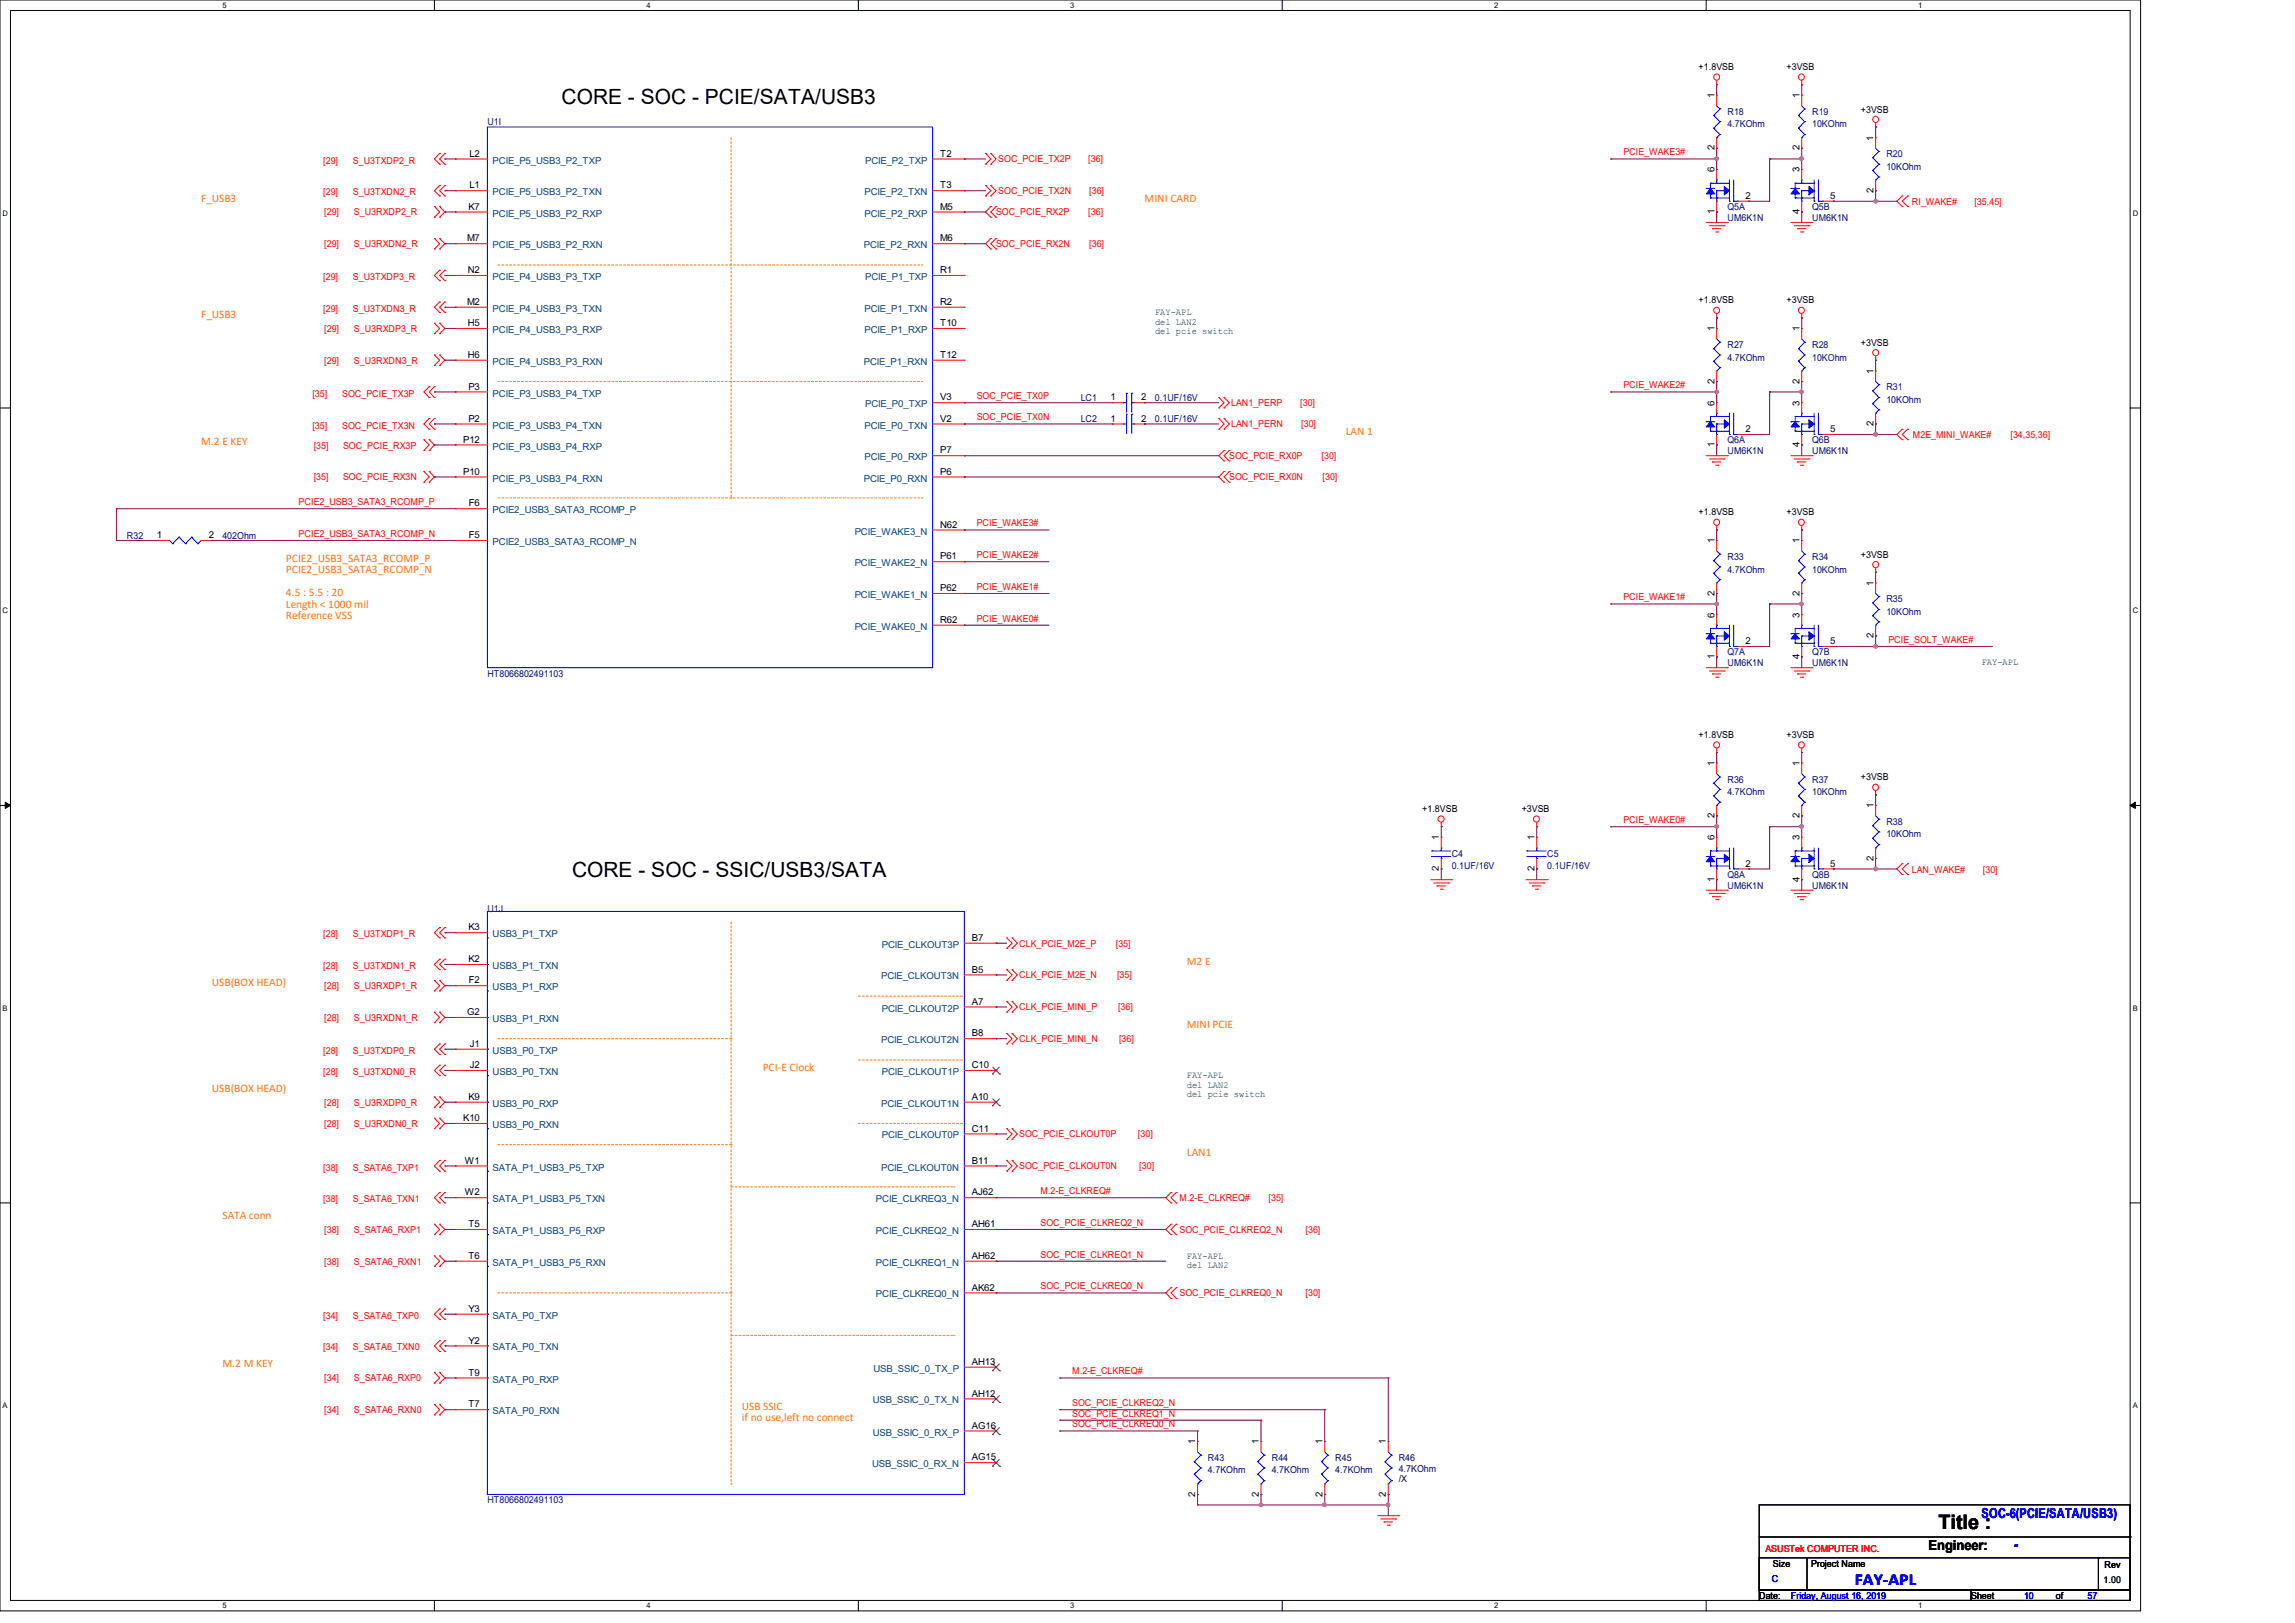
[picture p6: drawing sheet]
<svg xmlns="http://www.w3.org/2000/svg" width="297mm" height="210mm" viewBox="0 0 297 210" stroke-linecap="round" stroke-linejoin="round" font-family="sans-serif">
<defs><g id="words">
<g font-size="2.7">
<text x="72.7" y="13.4">CORE - SOC - PCIE/SATA/USB3</text>
<text x="74" y="113.5">CORE - SOC - SSIC/USB3/SATA</text>
</g>
<text font-size="2.6" x="250.9" y="197.9">Title :</text>
<text font-size="2.2" fill="#00f" x="240" y="205.1">FAY-APL</text>
<g font-size="1.8" fill="#00f">
<text x="256.5" y="196.4">SOC-6(PCIE/SATA/USB3)</text>
<text x="260.6" y="200.5">-</text>
</g>
<text font-size="1.8" x="249.6" y="200.5">Engineer:</text>
<g font-size="1.5" fill="#ff8000">
<text x="26" y="26.1">F_USB3</text>
<text x="148.1" y="26.1">MINI CARD</text>
<text x="26" y="41.1">F_USB3</text>
<text x="26" y="57.6">M.2 E KEY</text>
<text x="174.2" y="56.3">LAN 1</text>
<text x="37" y="72.7">PCIE2_USB3_SATA3_RCOMP_P</text>
<text x="37" y="74.2">PCIE2_USB3_SATA3_RCOMP_N</text>
<text x="37" y="77.1">4.5 : 5.5 : 20</text>
<text x="37" y="78.6">Length &lt; 1000 mil</text>
<text x="37" y="80.1">Reference VSS</text>
<text x="153.6" y="124.8">M2 E</text>
<text x="27.4" y="127.6">USB(BOX HEAD)</text>
<text x="153.6" y="133.1">MINI PCIE</text>
<text x="27.4" y="141.3">USB(BOX HEAD)</text>
<text x="98.7" y="138.6">PCI-E Clock</text>
<text x="153.6" y="149.5">LAN1</text>
<text x="28.8" y="157.7">SATA conn</text>
<text x="28.8" y="177">M.2 M KEY</text>
<text x="96" y="182.4">USB SSIC</text>
<text x="96" y="183.9">if no use,left no connect</text>
</g>
<g font-size="1.2">
<text x="219.8" y="9.1">+1.8VSB</text>
<text x="231.2" y="9.1">+3VSB</text>
<text x="221.9" y="12.7" transform="rotate(-90 221.9 12.7)">1</text>
<text x="232.9" y="12.7" transform="rotate(-90 232.9 12.7)">1</text>
<text x="240.8" y="14.6">+3VSB</text>
<text x="60.7" y="20.3">L2</text>
<text x="121.7" y="20.3">T2</text>
<text x="221.9" y="22.3" transform="rotate(-90 221.9 22.3)">6</text>
<text x="221.9" y="19.5" transform="rotate(-90 221.9 19.5)">2</text>
<text x="232.9" y="22.3" transform="rotate(-90 232.9 22.3)">3</text>
<text x="232.9" y="19.5" transform="rotate(-90 232.9 19.5)">2</text>
<text x="242.4" y="18.2" transform="rotate(-90 242.4 18.2)">1</text>
<text x="60.6" y="27.1">K7</text>
<text x="60.7" y="24.4">L1</text>
<text x="121.7" y="27.1">M5</text>
<text x="121.7" y="24.4">T3</text>
<text x="221.9" y="27.7" transform="rotate(-90 221.9 27.7)">1</text>
<text x="225.9" y="25.7">2</text>
<text x="232.9" y="27.7" transform="rotate(-90 232.9 27.7)">4</text>
<text x="236.8" y="25.7">5</text>
<text x="242.4" y="24.9" transform="rotate(-90 242.4 24.9)">2</text>
<text x="60.4" y="31.2">M7</text>
<text x="60.5" y="35.3">N2</text>
<text x="121.7" y="35.3">R1</text>
<text x="121.7" y="31.2">M6</text>
<text x="60.4" y="39.5">M2</text>
<text x="121.7" y="39.5">R2</text>
<text x="219.8" y="39.2">+1.8VSB</text>
<text x="231.2" y="39.2">+3VSB</text>
<text x="60.5" y="46.3">H6</text>
<text x="60.5" y="42.2">H5</text>
<text x="121.7" y="46.3">T12</text>
<text x="121.7" y="42.2">T10</text>
<text x="221.9" y="42.9" transform="rotate(-90 221.9 42.9)">1</text>
<text x="232.9" y="42.9" transform="rotate(-90 232.9 42.9)">1</text>
<text x="240.8" y="44.7">+3VSB</text>
<text x="60.6" y="50.4">P3</text>
<text x="121.7" y="51.8">V3</text>
<text x="143.7" y="51.8">1</text>
<text x="147.7" y="51.8">2</text>
<text x="221.9" y="52.5" transform="rotate(-90 221.9 52.5)">6</text>
<text x="221.9" y="49.7" transform="rotate(-90 221.9 49.7)">2</text>
<text x="232.9" y="52.5" transform="rotate(-90 232.9 52.5)">3</text>
<text x="232.9" y="49.7" transform="rotate(-90 232.9 49.7)">2</text>
<text x="242.4" y="48.4" transform="rotate(-90 242.4 48.4)">1</text>
<text x="59.9" y="57.3">P12</text>
<text x="60.6" y="54.6">P2</text>
<text x="121.7" y="58.7">P7</text>
<text x="121.7" y="54.6">V2</text>
<text x="143.7" y="54.6">1</text>
<text x="147.7" y="54.6">2</text>
<text x="221.9" y="57.9" transform="rotate(-90 221.9 57.9)">1</text>
<text x="225.9" y="55.9">2</text>
<text x="232.9" y="57.9" transform="rotate(-90 232.9 57.9)">4</text>
<text x="236.8" y="55.9">5</text>
<text x="242.4" y="55.1" transform="rotate(-90 242.4 55.1)">2</text>
<text x="59.9" y="61.4">P10</text>
<text x="60.7" y="65.5">F6</text>
<text x="121.7" y="61.4">P6</text>
<text x="20.3" y="69.6">1</text>
<text x="27" y="69.6">2</text>
<text x="60.7" y="69.6">F5</text>
<text x="121.7" y="68.3">N62</text>
<text x="219.8" y="66.7">+1.8VSB</text>
<text x="221.9" y="70.3" transform="rotate(-90 221.9 70.3)">1</text>
<text x="231.2" y="66.7">+3VSB</text>
<text x="232.9" y="70.3" transform="rotate(-90 232.9 70.3)">1</text>
<text x="121.7" y="76.5">P62</text>
<text x="121.7" y="72.4">P61</text>
<text x="221.9" y="77.1" transform="rotate(-90 221.9 77.1)">2</text>
<text x="232.9" y="77.1" transform="rotate(-90 232.9 77.1)">2</text>
<text x="240.8" y="72.2">+3VSB</text>
<text x="242.4" y="75.8" transform="rotate(-90 242.4 75.8)">1</text>
<text x="121.7" y="80.6">R62</text>
<text x="221.9" y="79.9" transform="rotate(-90 221.9 79.9)">6</text>
<text x="225.9" y="83.4">2</text>
<text x="232.9" y="79.9" transform="rotate(-90 232.9 79.9)">3</text>
<text x="236.8" y="83.4">5</text>
<text x="242.4" y="82.5" transform="rotate(-90 242.4 82.5)">2</text>
<text x="221.9" y="85.3" transform="rotate(-90 221.9 85.3)">1</text>
<text x="232.9" y="85.3" transform="rotate(-90 232.9 85.3)">4</text>
<text x="219.8" y="95.5">+1.8VSB</text>
<text x="231.2" y="95.5">+3VSB</text>
<text x="221.9" y="99.1" transform="rotate(-90 221.9 99.1)">1</text>
<text x="232.9" y="99.1" transform="rotate(-90 232.9 99.1)">1</text>
<text x="240.8" y="101">+3VSB</text>
<text x="184.1" y="105.1">+1.8VSB</text>
<text x="196.9" y="105.1">+3VSB</text>
<text x="221.9" y="105.9" transform="rotate(-90 221.9 105.9)">2</text>
<text x="232.9" y="105.9" transform="rotate(-90 232.9 105.9)">2</text>
<text x="242.4" y="104.6" transform="rotate(-90 242.4 104.6)">1</text>
<text x="186.2" y="112.7" transform="rotate(-90 186.2 112.7)">2</text>
<text x="186.2" y="108.7" transform="rotate(-90 186.2 108.7)">1</text>
<text x="198.6" y="112.7" transform="rotate(-90 198.6 112.7)">2</text>
<text x="198.6" y="108.7" transform="rotate(-90 198.6 108.7)">1</text>
<text x="221.9" y="108.7" transform="rotate(-90 221.9 108.7)">6</text>
<text x="225.9" y="112.1">2</text>
<text x="232.9" y="108.7" transform="rotate(-90 232.9 108.7)">3</text>
<text x="236.8" y="112.1">5</text>
<text x="242.4" y="111.4" transform="rotate(-90 242.4 111.4)">2</text>
<text x="221.9" y="114.1" transform="rotate(-90 221.9 114.1)">1</text>
<text x="232.9" y="114.1" transform="rotate(-90 232.9 114.1)">4</text>
<text x="60.6" y="124.5">K2</text>
<text x="60.6" y="120.4">K3</text>
<text x="125.8" y="125.9">B5</text>
<text x="125.8" y="121.7">B7</text>
<text x="60.4" y="131.4">G2</text>
<text x="60.7" y="127.3">F2</text>
<text x="125.8" y="130">A7</text>
<text x="60.8" y="135.5">J1</text>
<text x="125.8" y="134.1">B8</text>
<text x="60.6" y="142.3">K9</text>
<text x="60.8" y="138.2">J2</text>
<text x="125.8" y="142.3">A10</text>
<text x="125.8" y="138.2">C10</text>
<text x="59.9" y="145.1">K10</text>
<text x="125.8" y="146.4">C11</text>
<text x="60.2" y="154.7">W2</text>
<text x="60.2" y="150.6">W1</text>
<text x="125.8" y="154.7">AJ62</text>
<text x="125.8" y="150.6">B11</text>
<text x="60.6" y="158.8">T5</text>
<text x="125.8" y="158.8">AH61</text>
<text x="60.6" y="162.9">T6</text>
<text x="125.8" y="167">AK62</text>
<text x="125.8" y="162.9">AH62</text>
<text x="60.6" y="173.9">Y2</text>
<text x="60.6" y="169.8">Y3</text>
<text x="60.6" y="178">T9</text>
<text x="125.8" y="176.6">AH13</text>
<text x="60.6" y="182.1">T7</text>
<text x="125.8" y="184.9">AG16</text>
<text x="125.8" y="180.7">AH12</text>
<text x="125.8" y="189">AG15</text>
<text x="154.7" y="186.9" transform="rotate(-90 154.7 186.9)">1</text>
<text x="162.9" y="186.9" transform="rotate(-90 162.9 186.9)">1</text>
<text x="171.2" y="186.9" transform="rotate(-90 171.2 186.9)">1</text>
<text x="179.4" y="186.9" transform="rotate(-90 179.4 186.9)">1</text>
<text x="181" y="191.8">/X</text>
<text x="154.7" y="193.7" transform="rotate(-90 154.7 193.7)">2</text>
<text x="162.9" y="193.7" transform="rotate(-90 162.9 193.7)">2</text>
<text x="171.2" y="193.7" transform="rotate(-90 171.2 193.7)">2</text>
<text x="179.4" y="193.7" transform="rotate(-90 179.4 193.7)">2</text>
<text x="229.4" y="202.7">Size</text>
<text x="234.4" y="202.7">Project Name</text>
<text x="272.4" y="202.9">Rev</text>
<text x="227.7" y="206.9">Date:</text>
<text x="255.1" y="206.9">Sheet</text>
<text x="266.1" y="206.9">of</text>
</g>
<g font-size="1.2" fill="#000080">
<text x="63.1" y="16.2">U1I</text>
<text x="223.6" y="14.9">R18</text>
<text x="223.6" y="16.5">4.7KOhm</text>
<text x="234.5" y="14.9">R19</text>
<text x="234.5" y="16.5">10KOhm</text>
<text x="244.1" y="20.3">R20</text>
<text x="244.1" y="22">10KOhm</text>
<text x="223.6" y="27.2">Q5A</text>
<text x="223.6" y="28.6">UM6K1N</text>
<text x="234.5" y="27.2">Q5B</text>
<text x="234.5" y="28.6">UM6K1N</text>
<text x="223.6" y="45">R27</text>
<text x="223.6" y="46.7">4.7KOhm</text>
<text x="234.5" y="45">R28</text>
<text x="234.5" y="46.7">10KOhm</text>
<text x="139.9" y="51.9">LC1</text>
<text x="149.5" y="51.9">0.1UF/16V</text>
<text x="244.1" y="50.5">R31</text>
<text x="244.1" y="52.2">10KOhm</text>
<text x="139.9" y="54.6">LC2</text>
<text x="149.5" y="54.6">0.1UF/16V</text>
<text x="223.6" y="57.4">Q6A</text>
<text x="223.6" y="58.7">UM6K1N</text>
<text x="234.5" y="57.4">Q6B</text>
<text x="234.5" y="58.7">UM6K1N</text>
<text x="16.4" y="69.7">R32</text>
<text x="28.8" y="69.7">402Ohm</text>
<text x="223.6" y="72.4">R33</text>
<text x="223.6" y="74.1">4.7KOhm</text>
<text x="234.5" y="72.4">R34</text>
<text x="234.5" y="74.1">10KOhm</text>
<text x="244.1" y="77.9">R35</text>
<text x="244.1" y="79.6">10KOhm</text>
<text x="63.1" y="87.5">HT8066802491103</text>
<text x="223.6" y="84.8">Q7A</text>
<text x="223.6" y="86.1">UM6K1N</text>
<text x="234.5" y="84.8">Q7B</text>
<text x="234.5" y="86.1">UM6K1N</text>
<text x="223.6" y="101.3">R36</text>
<text x="234.5" y="101.3">R37</text>
<text x="223.6" y="102.9">4.7KOhm</text>
<text x="234.5" y="102.9">10KOhm</text>
<text x="244.1" y="106.7">R38</text>
<text x="187.9" y="110.9">C4</text>
<text x="187.9" y="112.5">0.1UF/16V</text>
<text x="200.2" y="110.9">C5</text>
<text x="200.2" y="112.5">0.1UF/16V</text>
<text x="223.6" y="113.6">Q8A</text>
<text x="234.5" y="113.6">Q8B</text>
<text x="244.1" y="108.4">10KOhm</text>
<text x="63.1" y="118">U1J</text>
<text x="223.6" y="115">UM6K1N</text>
<text x="234.5" y="115">UM6K1N</text>
<text x="156.3" y="189">R43</text>
<text x="156.3" y="190.7">4.7KOhm</text>
<text x="164.6" y="189">R44</text>
<text x="164.6" y="190.7">4.7KOhm</text>
<text x="172.8" y="189">R45</text>
<text x="172.8" y="190.7">4.7KOhm</text>
<text x="181" y="189">R46</text>
<text x="181" y="190.4">4.7KOhm</text>
<text x="63.1" y="194.5">HT8066802491103</text>
</g>
<g font-size="1.2" fill="#f00">
<text x="41.8" y="21.2">[29]</text>
<text x="45.7" y="21.2">S_U3TXDP2_R</text>
<text x="129.2" y="21">SOC_PCIE_TX2P</text>
<text x="140.8" y="21">[36]</text>
<text x="210.1" y="20.1">PCIE_WAKE3#</text>
<text x="41.8" y="25.3">[29]</text>
<text x="42" y="27.9">[29]</text>
<text x="45.7" y="25.3">S_U3TXDN2_R</text>
<text x="45.8" y="27.9">S_U3RXDP2_R</text>
<text x="128.9" y="27.9">SOC_PCIE_RX2P</text>
<text x="129.2" y="25.1">SOC_PCIE_TX2N</text>
<text x="140.8" y="27.9">[36]</text>
<text x="141" y="25.1">[36]</text>
<text x="247.4" y="26.5">RI_WAKE#</text>
<text x="255.5" y="26.5">[35,45]</text>
<text x="42" y="32">[29]</text>
<text x="45.8" y="32">S_U3RXDN2_R</text>
<text x="128.9" y="32">SOC_PCIE_RX2N</text>
<text x="141" y="32">[36]</text>
<text x="41.8" y="36.2">[29]</text>
<text x="41.8" y="40.3">[29]</text>
<text x="45.7" y="36.2">S_U3TXDP3_R</text>
<text x="45.7" y="40.3">S_U3TXDN3_R</text>
<text x="42" y="43">[29]</text>
<text x="42" y="47.1">[29]</text>
<text x="45.8" y="43">S_U3RXDP3_R</text>
<text x="45.8" y="47.1">S_U3RXDN3_R</text>
<text x="40.4" y="51.3">[35]</text>
<text x="44.3" y="51.3">SOC_PCIE_TX3P</text>
<text x="126.4" y="51.6">SOC_PCIE_TX0P</text>
<text x="159.3" y="52.6">LAN1_PERP</text>
<text x="168.3" y="52.6">[30]</text>
<text x="210.1" y="50.2">PCIE_WAKE2#</text>
<text x="40.4" y="55.5">[35]</text>
<text x="40.6" y="58">[35]</text>
<text x="44.3" y="55.5">SOC_PCIE_TX3N</text>
<text x="44.4" y="58">SOC_PCIE_RX3P</text>
<text x="126.4" y="54.4">SOC_PCIE_TX0N</text>
<text x="159.1" y="59.4">SOC_PCIE_RX0P</text>
<text x="159.3" y="55.3">LAN1_PERN</text>
<text x="168.4" y="55.3">[30]</text>
<text x="171" y="59.4">[30]</text>
<text x="247.6" y="56.7">M2E_MINI_WAKE#</text>
<text x="260.2" y="56.7">[34,35,36]</text>
<text x="38.6" y="65.4">PCIE2_USB3_SATA3_RCOMP_P</text>
<text x="40.6" y="62.1">[35]</text>
<text x="44.4" y="62.1">SOC_PCIE_RX3N</text>
<text x="159.1" y="62.1">SOC_PCIE_RX0N</text>
<text x="171.1" y="62.1">[30]</text>
<text x="38.6" y="69.5">PCIE2_USB3_SATA3_RCOMP_N</text>
<text x="126.4" y="68.1">PCIE_WAKE3#</text>
<text x="126.4" y="76.3">PCIE_WAKE1#</text>
<text x="126.4" y="72.2">PCIE_WAKE2#</text>
<text x="210.1" y="77.7">PCIE_WAKE1#</text>
<text x="126.4" y="80.4">PCIE_WAKE0#</text>
<text x="244.4" y="83.2">PCIE_SOLT_WAKE#</text>
<text x="210.1" y="106.5">PCIE_WAKE0#</text>
<text x="247.4" y="112.9">LAN_WAKE#</text>
<text x="256.6" y="112.9">[30]</text>
<text x="41.8" y="121.3">[28]</text>
<text x="41.8" y="125.4">[28]</text>
<text x="45.7" y="121.3">S_U3TXDP1_R</text>
<text x="45.7" y="125.4">S_U3TXDN1_R</text>
<text x="131.9" y="122.5">CLK_PCIE_M2E_P</text>
<text x="144.4" y="122.5">[35]</text>
<text x="42" y="128">[28]</text>
<text x="45.8" y="128">S_U3RXDP1_R</text>
<text x="131.9" y="126.6">CLK_PCIE_M2E_N</text>
<text x="131.9" y="130.7">CLK_PCIE_MINI_P</text>
<text x="144.6" y="126.6">[35]</text>
<text x="144.7" y="130.7">[36]</text>
<text x="41.8" y="136.4">[28]</text>
<text x="42" y="132.1">[28]</text>
<text x="45.7" y="136.4">S_U3TXDP0_R</text>
<text x="45.8" y="132.1">S_U3RXDN1_R</text>
<text x="131.9" y="134.9">CLK_PCIE_MINI_N</text>
<text x="144.8" y="134.9">[36]</text>
<text x="41.8" y="139.1">[28]</text>
<text x="42" y="143.1">[28]</text>
<text x="45.7" y="139.1">S_U3TXDN0_R</text>
<text x="45.8" y="143.1">S_U3RXDP0_R</text>
<text x="42" y="145.8">[28]</text>
<text x="45.8" y="145.8">S_U3RXDN0_R</text>
<text x="131.9" y="147.2">SOC_PCIE_CLKOUT0P</text>
<text x="147.3" y="147.2">[30]</text>
<text x="41.8" y="151.5">[38]</text>
<text x="41.8" y="155.6">[38]</text>
<text x="45.7" y="151.5">S_SATA6_TXP1</text>
<text x="45.7" y="155.6">S_SATA6_TXN1</text>
<text x="131.9" y="151.3">SOC_PCIE_CLKOUT0N</text>
<text x="134.7" y="154.5">M.2-E_CLKREQ#</text>
<text x="147.4" y="151.3">[30]</text>
<text x="152.7" y="155.4">M.2-E_CLKREQ#</text>
<text x="164.2" y="155.4">[35]</text>
<text x="42" y="159.6">[38]</text>
<text x="45.8" y="159.6">S_SATA6_RXP1</text>
<text x="134.7" y="158.6">SOC_PCIE_CLKREQ2_N</text>
<text x="152.7" y="159.6">SOC_PCIE_CLKREQ2_N</text>
<text x="168.9" y="159.6">[36]</text>
<text x="42" y="163.7">[38]</text>
<text x="45.8" y="163.7">S_SATA6_RXN1</text>
<text x="134.7" y="166.8">SOC_PCIE_CLKREQ0_N</text>
<text x="134.7" y="162.7">SOC_PCIE_CLKREQ1_N</text>
<text x="152.7" y="167.8">SOC_PCIE_CLKREQ0_N</text>
<text x="168.9" y="167.8">[30]</text>
<text x="41.8" y="170.6">[34]</text>
<text x="45.7" y="170.6">S_SATA6_TXP0</text>
<text x="41.8" y="174.7">[34]</text>
<text x="42" y="178.7">[34]</text>
<text x="45.7" y="174.7">S_SATA6_TXN0</text>
<text x="45.8" y="178.7">S_SATA6_RXP0</text>
<text x="138.8" y="177.8">M.2-E_CLKREQ#</text>
<text x="42" y="182.9">[34]</text>
<text x="45.8" y="182.9">S_SATA6_RXN0</text>
<text x="138.8" y="183.3">SOC_PCIE_CLKREQ1_N</text>
<text x="138.8" y="181.9">SOC_PCIE_CLKREQ2_N</text>
<text x="138.8" y="184.7">SOC_PCIE_CLKREQ0_N</text>
<text x="228.5" y="200.8">ASUSTek COMPUTER INC.</text>
</g>
<g font-size="1.2" fill="#004080">
<text x="63.8" y="21.2">PCIE_P5_USB3_P2_TXP</text>
<text x="112" y="21.2">PCIE_P2_TXP</text>
<text x="63.8" y="28">PCIE_P5_USB3_P2_RXP</text>
<text x="63.8" y="25.3">PCIE_P5_USB3_P2_TXN</text>
<text x="111.9" y="28">PCIE_P2_RXP</text>
<text x="111.9" y="25.3">PCIE_P2_TXN</text>
<text x="63.8" y="32.1">PCIE_P5_USB3_P2_RXN</text>
<text x="111.8" y="32.1">PCIE_P2_RXN</text>
<text x="63.8" y="40.3">PCIE_P4_USB3_P3_TXN</text>
<text x="63.8" y="36.2">PCIE_P4_USB3_P3_TXP</text>
<text x="111.9" y="40.3">PCIE_P1_TXN</text>
<text x="112" y="36.2">PCIE_P1_TXP</text>
<text x="63.8" y="47.2">PCIE_P4_USB3_P3_RXN</text>
<text x="63.8" y="43.1">PCIE_P4_USB3_P3_RXP</text>
<text x="111.8" y="47.2">PCIE_P1_RXN</text>
<text x="111.9" y="43.1">PCIE_P1_RXP</text>
<text x="63.8" y="51.3">PCIE_P3_USB3_P4_TXP</text>
<text x="112" y="52.7">PCIE_P0_TXP</text>
<text x="63.8" y="58.2">PCIE_P3_USB3_P4_RXP</text>
<text x="63.8" y="55.5">PCIE_P3_USB3_P4_TXN</text>
<text x="111.9" y="59.6">PCIE_P0_RXP</text>
<text x="111.9" y="55.5">PCIE_P0_TXN</text>
<text x="63.8" y="62.3">PCIE_P3_USB3_P4_RXN</text>
<text x="111.8" y="62.3">PCIE_P0_RXN</text>
<text x="63.8" y="70.5">PCIE2_USB3_SATA3_RCOMP_N</text>
<text x="63.8" y="66.4">PCIE2_USB3_SATA3_RCOMP_P</text>
<text x="110.6" y="69.2">PCIE_WAKE3_N</text>
<text x="110.6" y="77.4">PCIE_WAKE1_N</text>
<text x="110.6" y="73.3">PCIE_WAKE2_N</text>
<text x="110.6" y="81.5">PCIE_WAKE0_N</text>
<text x="63.8" y="125.4">USB3_P1_TXN</text>
<text x="63.8" y="121.3">USB3_P1_TXP</text>
<text x="114.1" y="122.6">PCIE_CLKOUT3P</text>
<text x="63.8" y="128.1">USB3_P1_RXP</text>
<text x="114" y="126.7">PCIE_CLKOUT3N</text>
<text x="114.1" y="130.9">PCIE_CLKOUT2P</text>
<text x="63.8" y="136.4">USB3_P0_TXP</text>
<text x="63.8" y="132.2">USB3_P1_RXN</text>
<text x="114" y="135">PCIE_CLKOUT2N</text>
<text x="63.8" y="143.2">USB3_P0_RXP</text>
<text x="63.8" y="139.1">USB3_P0_TXN</text>
<text x="114" y="143.2">PCIE_CLKOUT1N</text>
<text x="114.1" y="139.1">PCIE_CLKOUT1P</text>
<text x="63.8" y="146">USB3_P0_RXN</text>
<text x="114.1" y="147.3">PCIE_CLKOUT0P</text>
<text x="63.8" y="155.6">SATA_P1_USB3_P5_TXN</text>
<text x="63.8" y="151.5">SATA_P1_USB3_P5_TXP</text>
<text x="113.4" y="155.6">PCIE_CLKREQ3_N</text>
<text x="114" y="151.5">PCIE_CLKOUT0N</text>
<text x="63.8" y="159.7">SATA_P1_USB3_P5_RXP</text>
<text x="113.4" y="159.7">PCIE_CLKREQ2_N</text>
<text x="63.8" y="163.8">SATA_P1_USB3_P5_RXN</text>
<text x="113.4" y="167.9">PCIE_CLKREQ0_N</text>
<text x="113.4" y="163.8">PCIE_CLKREQ1_N</text>
<text x="63.8" y="170.6">SATA_P0_TXP</text>
<text x="63.8" y="178.9">SATA_P0_RXP</text>
<text x="63.8" y="174.7">SATA_P0_TXN</text>
<text x="113" y="177.5">USB_SSIC_0_TX_P</text>
<text x="63.8" y="183">SATA_P0_RXN</text>
<text x="112.9" y="185.8">USB_SSIC_0_RX_P</text>
<text x="112.9" y="181.6">USB_SSIC_0_TX_N</text>
<text x="112.9" y="189.9">USB_SSIC_0_RX_N</text>
</g>
<g font-size="1.2" fill="#008000">
<text x="149.5" y="40.8">FAY-APL</text>
<text x="149.5" y="42">del LAN2</text>
<text x="149.5" y="43.2">del pcie switch</text>
<text x="256.5" y="86">FAY-APL</text>
<text x="153.6" y="139.5">FAY-APL</text>
<text x="153.6" y="140.8">del LAN2</text>
<text x="153.6" y="142">del pcie switch</text>
<text x="153.6" y="162.9">FAY-APL</text>
<text x="153.6" y="164.1">del LAN2</text>
<text x="272.2" y="204.8">1.00</text>
</g>
<g font-size="1.2" fill="#00f">
<text x="229.3" y="204.7">C</text>
<text x="231.8" y="206.9">Friday, August 16, 2019</text>
<text x="262" y="206.9">10</text>
<text x="270.2" y="206.9">57</text>
</g>
<g font-size="1">
<text x="28.8" y="1">5</text>
<text x="83.7" y="1">4</text>
<text x="138.5" y="1">3</text>
<text x="193.4" y="1">2</text>
<text x="248.2" y="1">1</text>
<text x=".3" y="27.9">D</text>
<text x="276" y="27.9">D</text>
<text x=".3" y="79.4">C</text>
<text x="276" y="79.4">C</text>
<text x=".3" y="130.8">B</text>
<text x="276" y="130.8">B</text>
<text x=".3" y="182.2">A</text>
<text x="276" y="182.2">A</text>
<text x="28.8" y="208.1">5</text>
<text x="83.7" y="208.1">4</text>
<text x="138.5" y="208.1">3</text>
<text x="193.4" y="208.1">2</text>
<text x="248.2" y="208.1">1</text>
</g>
</g></defs>
<path d="M0 0h277v208.4h-277zM1.4 1.4h274.3v205.7h-274.3z" fill="none" stroke="#000" stroke-width=".13"/>
<g fill="#fff">
<path d="M28.8 .1h.5v1.1h-.5z"/>
<path d="M28.8 207.2h.5v1.1h-.5z"/>
</g>
<path d="M56.2 0v1.4M56.2 207.1v1.3" fill="none" stroke="#000" stroke-width=".13"/>
<g fill="#fff">
<path d="M83.7 .1h.5v1.1h-.5z"/>
<path d="M83.7 207.2h.5v1.1h-.5z"/>
</g>
<path d="M111.1 0v1.4M111.1 207.1v1.3" fill="none" stroke="#000" stroke-width=".13"/>
<g fill="#fff">
<path d="M138.5 .1h.6v1.1h-.6z"/>
<path d="M138.5 207.2h.6v1.1h-.6z"/>
</g>
<path d="M165.9 0v1.4M165.9 207.1v1.3" fill="none" stroke="#000" stroke-width=".13"/>
<g fill="#fff">
<path d="M193.4 .1h.5v1.1h-.5z"/>
<path d="M193.4 207.2h.5v1.1h-.5z"/>
</g>
<path d="M220.8 0v1.4M220.8 207.1v1.3" fill="none" stroke="#000" stroke-width=".13"/>
<g fill="#fff">
<path d="M248.2 .1h.6v1.1h-.6z"/>
<path d="M248.2 207.2h.6v1.1h-.6z"/>
<path d="M.3 27.1h.8v1.1h-.8z"/>
<path d="M276 27.1h.7v1.1h-.7z"/>
<path d="M.3 78.5h.8v1.1h-.8z"/>
<path d="M276 78.5h.7v1.1h-.7z"/>
</g>
<path d="M0 52.8h1.4M275.7 52.8h1.3" fill="none" stroke="#000" stroke-width=".13"/>
<g fill="#fff">
<path d="M.3 129.9h.7v1.1h-.7z"/>
<path d="M276 129.9h.6v1.1h-.6z"/>
</g>
<path d="M0 104.2h1.4M275.7 104.2h1.3" fill="none" stroke="#000" stroke-width=".13"/>
<path d="M.7 103.8l.7 .4-.7 .4zM275.7 104.2l.7-.4v.8z" fill="#000" stroke="#000" stroke-width=".13"/>
<g fill="#fff">
<path d="M.3 181.4h.7v1.1h-.7z"/>
<path d="M276 181.4h.6v1.1h-.6z"/>
</g>
<path d="M0 155.7h1.4M275.7 155.7h1.3M227.7 194.7h48v11h-48zM227.7 198.9h48M275.7 198.9h.1M227.7 201.6h6.1v4.1h-6.1zM227.7 205.7h27.4v1.4h-27.4zM234 201.6h37.6M255.1 205.7h20.6v1.4h-20.6zM271.6 201.6h4.1v4.1h-4.1zM271.6 201.6h.1" fill="none" stroke="#000" stroke-width=".13"/>
<g fill="none" stroke="#ff8000" stroke-width=".13" stroke-dasharray=".3">
<path d="M94.6 17.8v46.6M64.4 34.3h54.9M119.3 34.3h.1M64.4 49.4h23.4M87.8 49.4h31.5M87.8 49.4h.1M119.3 49.4h.1M64.4 64.4h54.9M94.6 64.4h.1M119.3 64.4h.1M94.6 119.3v72.7M64.4 134.4h30.2"/>
<path d="M94.6 134.4h.1M111.1 137.2h13.7M111.1 128.9h13.7M124.8 137.2h.1M124.8 128.9h.1M64.4 148.1h30.2M94.6 148.1h.1M94.6 153.6h28.8M111.1 145.4h13.7M123.4 153.6h.1M124.8 145.4h.1M64.4 167.3h30.2"/>
<path d="M94.6 167.3h.1M94.6 172.8h28.8M123.4 172.8h.1M94.6 192h.1"/>
</g>
<g fill="none" stroke="#f00" stroke-width=".13">
<path d="M56.9 19.9h.1M56.9 19.9l-.7 .7 .7 .7M57.6 19.9h.1M57.6 19.9l-.7 .7 .7 .7M127.6 19.9h.1M127.6 19.9l.6 .7-.6 .7M128.2 19.9h.1M128.2 19.9l.7 .7-.7 .7M222.2 11h.1M222.2 12.3h.1M222.2 19.2h.1M222.2 10.4v.6"/>
<path d="M222.2 12.3v1.4M222.2 17.8v1.4M233.2 11h.1M233.2 12.3h.1M233.2 19.2h.1M233.2 10.4v.6M233.2 12.3v1.4M233.2 17.8v1.4M242.7 16.4h.1M242.7 17.8h.1M242.7 15.9v.5M242.7 17.8v1.4"/>
<path d="M56.2 26.7h.1M56.2 28.1h.1M56.2 30.9h.1M56.2 32.2h.1M56.2 26.7l.7 .7-.7 .7M56.2 30.9l.7 .6-.7 .7M56.9 35h.1M56.9 36.3h.1M56.9 39.1h.1M56.9 21.3h.1M56.9 24h.1M56.9 25.4h.1"/>
<path d="M56.9 28.1h.1M56.9 26.7h.1M56.9 32.2h.1M56.9 30.9h.1M56.9 35l-.7 .6 .7 .7M56.9 39.1l-.7 .7 .7 .6M56.9 24l-.7 .7 .7 .7M56.9 26.7l.7 .7-.7 .7M56.9 30.9l.7 .6-.7 .7M57.6 35h.1M57.6 36.3h.1M57.6 39.1h.1"/>
<path d="M57.6 21.3h.1M57.6 24h.1M57.6 25.4h.1M57.6 35l-.7 .6 .7 .7M57.6 39.1l-.7 .7 .7 .6M57.6 24l-.7 .7 .7 .7M59 39.8h.1M59 35.6h.1M59 31.5h.1M59 27.4h.1M59 24.7h.1M59 20.6h.1"/>
<path d="M59 39.8h4.1M59 35.6h4.1M59 31.5h4.1M59 27.4h4.1M59 24.7h4.1M59 20.6h4.1M120.7 39.8h4.1M120.7 35.6h4.1M120.7 31.5h4.1M120.7 27.4h4.1M120.7 24.7h4.1M120.7 20.6h4.1"/>
<path d="M124.8 39.8h.1M124.8 35.6h.1M124.8 31.5h.1M124.8 27.4h.1M124.8 24.7h.1M124.8 20.6h.1M127.6 25.4h.1M127.6 24h.1M127.6 21.3h.1M127.6 24l.6 .7-.6 .7M128.2 25.4h.1M128.2 24h.1"/>
<path d="M128.2 21.3h.1M128.2 32.2h.1M128.2 30.9h.1M128.2 28.1h.1M128.2 26.7h.1M128.2 24l.7 .7-.7 .7M128.2 30.9l-.6 .6 .6 .7M128.2 26.7l-.6 .7 .6 .7M128.9 30.9h.1M128.9 32.2h.1M128.9 26.7h.1M128.9 28.1h.1"/>
<path d="M128.9 30.9l-.7 .6 .7 .7M128.9 26.7l-.7 .7 .7 .7M220.8 28.8h2.8M221.2 29.2h1.9M221.6 29.6h.1M221.6 29.6h1.1M222 30h.3M222.2 21.9h.1M222.2 27.4h.1M222.2 21.9v1.4M222.2 26v1.4M222.3 30h.1"/>
<path d="M223.1 29.2h.1M223.6 28.8h.1M224.9 26h1.4M226.3 26h.1M231.8 28.8h2.7M232.2 29.2h1.9M232.6 29.6h.1M232.6 29.6h1.1M233 30h.3M233.2 21.9h.1M233.2 27.4h.1M233.2 21.9v1.4"/>
<path d="M233.2 26v1.4M233.3 30h.1M234.1 29.2h.1M234.5 28.8h.1M235.9 26h1.4M237.3 26h.1M242.7 24.7h.1M242.7 23.3v1.4M246.2 26.7h.1M246.2 25.4h.1M246.2 25.4l-.7 .6 .7 .7M246.9 25.4h.1"/>
<path d="M246.9 26.7h.1M246.9 25.4l-.7 .6 .7 .7M54.9 56.9h.1M54.9 58.3h.1M54.9 56.9l.6 .7-.6 .7M55.5 50h.1M55.5 51.4h.1M55.5 54.1h.1M55.5 55.5h.1M55.5 58.3h.1M55.5 56.9h.1M55.5 50l-.6 .7 .6 .7"/>
<path d="M55.5 54.1l-.6 .8 .6 .6M55.5 56.9l.7 .7-.7 .7M56.2 50h.1M56.2 51.4h.1M56.2 54.1h.1M56.2 55.5h.1M56.2 41.8h.1M56.2 43.2h.1M56.2 45.9h.1M56.2 47.3h.1M56.2 50l-.7 .7 .7 .7M56.2 54.1l-.7 .8 .7 .6"/>
<path d="M56.2 41.8l.7 .7-.7 .7M56.2 45.9l.7 .7-.7 .7M56.9 40.4h.1M56.9 43.2h.1M56.9 41.8h.1M56.9 47.3h.1M56.9 45.9h.1M56.9 41.8l.7 .7-.7 .7M56.9 45.9l.7 .7-.7 .7M57.6 40.4h.1M59 57.6h.1M59 54.9h.1"/>
<path d="M59 50.7h.1M59 46.6h.1M59 42.5h.1M59 54.9h4.1M59 57.6h4.1M59 50.7h4.1M59 46.6h4.1M59 42.5h4.1M120.7 59h4.1M120.7 54.9h4.1M120.7 52.1h4.1M120.7 46.6h4.1"/>
<path d="M120.7 42.5h4.1M124.8 59h.1M124.8 54.9h.1M124.8 52.1h.1M124.8 46.6h.1M124.8 42.5h.1M144 54.9h.1M144 52.1h.1M144 54.9h1.4M144 52.1h1.4M146.7 54.9h1.4M146.7 52.1h1.4"/>
<path d="M148.1 54.9h.1M148.1 52.1h.1M157.7 52.8h.1M157.7 51.4h.1M157.7 55.5h.1M157.7 54.1h.1M157.7 51.4l.7 .7-.7 .7M157.7 54.1l.7 .8-.7 .6M158.4 59.6h.1M158.4 58.3h.1M158.4 52.8h.1M158.4 51.4h.1"/>
<path d="M158.4 55.5h.1M158.4 54.1h.1M158.4 58.3l-.7 .7 .7 .6M158.4 51.4l.7 .7-.7 .7M158.4 54.1l.7 .8-.7 .6M159.1 58.3h.1M159.1 59.6h.1M159.1 58.3l-.7 .7 .7 .6M220.8 59h2.8M221.2 59.4h1.9M221.6 59.8h.1M221.6 59.8h1.1"/>
<path d="M222.2 41.1h.1M222.2 52.1h.1M222.2 57.6h.1M222.2 42.5h.1M222.2 49.4h.1M222.2 40.6v.5M222.2 42.5v1.4M222.2 48v1.4M222.2 52.1v1.4M222.2 56.2v1.4M223.1 59.4h.1M223.6 59h.1"/>
<path d="M224.9 56.2h1.4M226.3 56.2h.1M231.8 59h2.7M232.2 59.4h1.9M232.6 59.8h.1M232.6 59.8h1.1M233.2 41.1h.1M233.2 42.5h.1M233.2 49.4h.1M233.2 52.1h.1M233.2 57.6h.1M233.2 40.6v.5"/>
<path d="M233.2 42.5v1.4M233.2 48v1.4M233.2 52.1v1.4M233.2 56.2v1.4M234.1 59.4h.1M234.5 59h.1M235.9 56.2h1.4M237.3 56.2h.1M242.7 46.6h.1M242.7 48h.1M242.7 54.9h.1M242.7 46.1v.5"/>
<path d="M242.7 48v1.4M242.7 53.5v1.4M246.2 56.9h.1M246.2 55.5h.1M246.2 55.5l-.7 .7 .7 .7M246.9 55.5h.1M246.9 56.9h.1M246.9 55.5l-.7 .7 .7 .7M20.6 69.9h.1M20.6 69.9h1.3M26 69.9h1.4M27.4 69.9h.1"/>
<path d="M54.9 61h.1M54.9 62.4h.1M54.9 61l.6 .7-.6 .7M55.5 62.4h.1M55.5 61h.1M55.5 61l.7 .7-.7 .7M59 69.9h.1M59 65.8h.1M59 61.7h.1M59 69.9h4.1M59 65.8h4.1M59 61.7h4.1"/>
<path d="M120.7 61.7h4.1M120.7 76.8h4.1M120.7 72.7h4.1M120.7 68.6h4.1M124.8 76.8h.1M124.8 72.7h.1M124.8 68.6h.1M124.8 61.7h.1M158.4 62.4h.1M158.4 61h.1M158.4 61l-.7 .7 .7 .7M159.1 61h.1"/>
<path d="M159.1 62.4h.1M159.1 61l-.7 .7 .7 .7M222 60.2h.3M222.2 68.6h.1M222.2 79.5h.1M222.2 69.9h.1M222.2 76.8h.1M222.2 68v.6M222.2 69.9v1.4M222.2 75.4v1.4M222.2 79.5v1.4M222.3 60.2h.1"/>
<path d="M233 60.2h.3M233.2 68.6h.1M233.2 79.5h.1M233.2 69.9h.1M233.2 76.8h.1M233.2 68v.6M233.2 69.9v1.4M233.2 75.4v1.4M233.2 79.5v1.4M233.3 60.2h.1M242.7 74h.1M242.7 75.4h.1"/>
<path d="M242.7 73.5v.5M242.7 75.4v1.4M120.7 80.9h4.1M124.8 80.9h.1M220.8 86.4h2.8M221.2 86.8h1.9M221.6 87.2h.1M221.6 87.2h1.1M222 87.6h.3M222.2 97.4h.1M222.2 85h.1M222.2 98.7h.1"/>
<path d="M222.2 83.7v1.3M222.2 96.8v.6M222.2 98.7v1.4M222.3 87.6h.1M223.1 86.8h.1M223.6 86.4h.1M224.9 83.7h1.4M226.3 83.7h.1M231.8 86.4h2.7M232.2 86.8h1.9M232.6 87.2h.1M232.6 87.2h1.1"/>
<path d="M233 87.6h.3M233.2 97.4h.1M233.2 85h.1M233.2 98.7h.1M233.2 83.7v1.3M233.2 96.8v.6M233.2 98.7v1.4M233.3 87.6h.1M234.1 86.8h.1M234.5 86.4h.1M235.9 83.7h1.4M237.3 83.7h.1"/>
<path d="M242.7 82.3h.1M242.7 80.9v1.4M185.2 113.8h2.7M185.5 114.3h2M186 114.6h.1M186 114.6h1.1M186.4 115.1h.2M186.5 107h.1M186.5 108.3h.1M186.5 112.4h.1M186.5 106.4v.6M186.5 108.3v1.4"/>
<path d="M186.5 111.1v1.3M186.6 115.1h.1M187.5 114.3h.1M187.9 113.8h.1M197.5 113.8h2.7M197.9 114.3h1.9M198.3 114.6h.1M198.3 114.6h1.1M198.7 115.1h.3M198.9 107h.1M198.9 108.3h.1M198.9 112.4h.1"/>
<path d="M198.9 106.4v.6M198.9 108.3v1.4M198.9 111.1v1.3M199 115.1h.1M199.8 114.3h.1M200.2 113.8h.1M220.8 115.2h2.8M221.2 115.6h1.9M221.6 116h.1M221.6 116h1.1M222 116.4h.3M222.2 108.3h.1"/>
<path d="M222.2 113.8h.1M222.2 105.6h.1M222.2 104.2v1.4M222.2 108.3v1.4M222.2 112.4v1.4M222.3 116.4h.1M223.1 115.6h.1M223.6 115.2h.1M224.9 112.4h1.4M226.3 112.4h.1M231.8 115.2h2.7M232.2 115.6h1.9"/>
<path d="M232.6 116h.1M232.6 116h1.1M233 116.4h.3M233.2 105.6h.1M233.2 108.3h.1M233.2 113.8h.1M233.2 104.2v1.4M233.2 108.3v1.4M233.2 112.4v1.4M233.3 116.4h.1M234.1 115.6h.1M234.5 115.2h.1"/>
<path d="M235.9 112.4h1.4M237.3 112.4h.1M242.7 102.9h.1M242.7 104.2h.1M242.7 111.1h.1M242.7 102.3v.6M242.7 104.2v1.4M242.7 109.7v1.4M246.2 113.2h.1M246.2 111.8h.1M246.2 111.8l-.7 .6 .7 .8M246.9 111.8h.1"/>
<path d="M246.9 113.2h.1M246.9 111.8l-.7 .6 .7 .8M56.2 126.9h.1M56.2 128.2h.1M56.2 131h.1M56.2 132.3h.1M56.2 126.9l.7 .7-.7 .6M56.2 131l.7 .7-.7 .6M56.9 120h.1M56.9 121.4h.1M56.9 124.1h.1M56.9 125.5h.1"/>
<path d="M56.9 128.2h.1M56.9 126.9h.1M56.9 132.3h.1M56.9 131h.1M56.9 135.1h.1M56.9 136.4h.1M56.9 137.8h.1M56.9 139.2h.1M56.9 120l-.7 .7 .7 .7M56.9 124.1l-.7 .7 .7 .7M56.9 126.9l.7 .7-.7 .6M56.9 131l.7 .7-.7 .6"/>
<path d="M56.9 135.1l-.7 .7 .7 .6M56.9 137.8l-.7 .7 .7 .7M57.6 120h.1M57.6 121.4h.1M57.6 124.1h.1M57.6 125.5h.1M57.6 135.1h.1M57.6 136.4h.1M57.6 137.8h.1M57.6 139.2h.1M57.6 120l-.7 .7 .7 .7M57.6 124.1l-.7 .7 .7 .7"/>
<path d="M57.6 135.1l-.7 .7 .7 .6M57.6 137.8l-.7 .7 .7 .7M59 138.5h.1M59 135.8h.1M59 131.7h.1M59 127.6h.1M59 124.8h.1M59 120.7h.1M59 138.5h4.1M59 135.8h4.1M59 131.7h4.1M59 127.6h4.1"/>
<path d="M59 124.8h4.1M59 120.7h4.1M124.8 138.5h4.1M124.8 134.4h4.1M124.8 130.3h4.1M124.8 126.2h4.1M124.8 122h4.1M128.9 138.5h.1M128.9 134.4h.1M128.9 130.3h.1M128.9 126.2h.1M128.9 122h.1"/>
<path d="M130.3 122.7h.1M130.3 121.4h.1M130.3 126.9h.1M130.3 125.5h.1M130.3 131h.1M130.3 129.6h.1M130.3 135.1h.1M130.3 133.7h.1M130.3 121.4l.7 .6-.7 .7M130.3 125.5l.7 .7-.7 .7M130.3 129.6l.7 .7-.7 .7M130.3 133.7l.7 .7-.7 .7"/>
<path d="M131 122.7h.1M131 121.4h.1M131 126.9h.1M131 125.5h.1M131 131h.1M131 129.6h.1M131 135.1h.1M131 133.7h.1M131 121.4l.7 .6-.7 .7M131 125.5l.7 .7-.7 .7M131 129.6l.7 .7-.7 .7M131 133.7l.7 .7-.7 .7"/>
<path d="M56.2 141.9h.1M56.2 143.3h.1M56.2 144.7h.1M56.2 146h.1M56.2 158.4h.1M56.2 159.8h.1M56.2 141.9l.7 .7-.7 .7M56.2 144.7l.7 .7-.7 .6M56.2 158.4l.7 .7-.7 .7M56.9 143.3h.1M56.9 141.9h.1M56.9 146h.1"/>
<path d="M56.9 144.7h.1M56.9 150.2h.1M56.9 151.6h.1M56.9 154.3h.1M56.9 155.7h.1M56.9 159.8h.1M56.9 158.4h.1M56.9 141.9l.7 .7-.7 .7M56.9 144.7l.7 .7-.7 .6M56.9 150.2l-.7 .7 .7 .7M56.9 154.3l-.7 .7 .7 .7M56.9 158.4l.7 .7-.7 .7"/>
<path d="M57.6 150.2h.1M57.6 151.6h.1M57.6 154.3h.1M57.6 155.7h.1M57.6 150.2l-.7 .7 .7 .7M57.6 154.3l-.7 .7 .7 .7M59 159.1h.1M59 155h.1M59 150.9h.1M59 145.4h.1M59 142.6h.1M59 159.1h4.1"/>
<path d="M59 155h4.1M59 150.9h4.1M59 145.4h4.1M59 142.6h4.1M124.8 159.1h4.1M124.8 155h4.1M124.8 150.9h4.1M124.8 142.6h4.1M124.8 146.7h4.1M128.9 159.1h.1M128.9 155h.1M128.9 150.9h.1"/>
<path d="M128.9 146.7h.1M128.9 142.6h.1M130.3 151.6h.1M130.3 150.2h.1M130.3 147.4h.1M130.3 146h.1M130.3 150.2l.7 .7-.7 .7M130.3 146l.7 .7-.7 .7M131 151.6h.1M131 150.2h.1M131 147.4h.1M131 146h.1"/>
<path d="M131 150.2l.7 .7-.7 .7M131 146l.7 .7-.7 .7M151.6 155.7h.1M151.6 154.3h.1M151.6 159.8h.1M151.6 158.4h.1M151.6 154.3l-.7 .7 .7 .7M151.6 158.4l-.7 .7 .7 .7M152.2 154.3h.1M152.2 155.7h.1M152.2 158.4h.1M152.2 159.8h.1"/>
<path d="M152.2 154.3l-.6 .7 .6 .7M152.2 158.4l-.6 .7 .6 .7M56.2 177.6h.1M56.2 179h.1M56.2 162.5h.1M56.2 163.9h.1M56.2 177.6l.7 .7-.7 .7M56.2 162.5l.7 .7-.7 .7M56.9 169.4h.1M56.9 170.7h.1M56.9 173.5h.1M56.9 174.9h.1"/>
<path d="M56.9 179h.1M56.9 177.6h.1M56.9 163.9h.1M56.9 162.5h.1M56.9 169.4l-.7 .7 .7 .6M56.9 173.5l-.7 .7 .7 .7M56.9 177.6l.7 .7-.7 .7M56.9 162.5l.7 .7-.7 .7M57.6 169.4h.1M57.6 170.7h.1M57.6 173.5h.1M57.6 174.9h.1"/>
<path d="M57.6 169.4l-.7 .7 .7 .6M57.6 173.5l-.7 .7 .7 .7M59 178.3h.1M59 174.2h.1M59 170.1h.1M59 163.2h.1M59 178.3h4.1M59 174.2h4.1M59 170.1h4.1M59 163.2h4.1M124.8 163.2h4.1M124.8 176.9h4.1"/>
<path d="M124.8 167.3h4.1M128.9 176.9h.1M128.9 167.3h.1M128.9 163.2h.1M151.6 168h.1M151.6 166.6h.1M151.6 166.6l-.7 .7 .7 .7M152.2 166.6h.1M152.2 168h.1M152.2 166.6l-.6 .7 .6 .7M56.2 181.7h.1M56.2 183.1h.1"/>
<path d="M56.2 181.7l.7 .7-.7 .7M56.9 183.1h.1M56.9 181.7h.1M56.9 181.7l.7 .7-.7 .7M59 182.4h.1M59 182.4h4.1M124.8 189.3h4.1M124.8 185.2h4.1M124.8 181h4.1M128.9 189.3h.1M128.9 185.2h.1M128.9 181h.1"/>
<path d="M155 186.5h.1M155 193.4h.1M155 186.5v1.4M155 192v1.4M163.2 186.5h.1M163.2 193.4h.1M163.2 186.5v1.4M163.2 192v1.4M171.4 186.5h.1M171.4 193.4h.1M171.4 186.5v1.4M171.4 192v1.4"/>
<path d="M178.3 196.1h2.7M178.7 196.6h1.9M179.1 196.9h.1M179.1 196.9h1.1M179.5 197.4h.3M179.7 186.5h.1M179.7 193.4h.1M179.7 186.5v1.4M179.7 192v1.4M179.8 197.4h.1M180.6 196.6h.1M181 196.1h.1"/>
<circle cx="222.2" cy="10" r=".39"/>
<circle cx="233.1" cy="10" r=".39"/>
<circle cx="242.7" cy="15.5" r=".39"/>
<circle cx="222.2" cy="40.2" r=".39"/>
<circle cx="233.1" cy="40.2" r=".39"/>
<circle cx="242.7" cy="45.6" r=".39"/>
<circle cx="222.2" cy="67.6" r=".39"/>
<circle cx="233.1" cy="67.6" r=".39"/>
<circle cx="242.7" cy="73.1" r=".39"/>
<circle cx="222.2" cy="96.4" r=".39"/>
<circle cx="233.1" cy="96.4" r=".39"/>
<circle cx="186.5" cy="106" r=".4"/>
<circle cx="198.8" cy="106" r=".39"/>
<circle cx="242.7" cy="101.9" r=".39"/>
</g>
<g fill="none" stroke="#00f" stroke-width=".13">
<path d="M63.1 16.4h57.6v70h-57.6zM221.8 16.6h.1M221.8 14.9h.1M221.8 16.6l.8 .8M221.8 14.9l.8 .8M222.2 17.8h.1M222.2 13.7l.4 .4M222.6 17.4h.1M222.6 14.1h.1M222.6 15.7h.1M222.6 17.4l-.4 .4M222.6 15.7l-.8 .9"/>
<path d="M222.6 14.1l-.8 .8M232.7 16.6h.1M232.7 14.9h.1M232.7 16.6l.9 .8M232.7 14.9l.9 .8M233.2 17.8h.1M233.2 13.7l.4 .4M233.6 17.4h.1M233.6 14.1h.1M233.6 15.7h.1M233.6 17.4l-.4 .4M233.6 15.7l-.9 .9"/>
<path d="M233.6 14.1l-.9 .8M242.7 19.2l.5 .4M243.2 19.6h.1M243.2 19.6l-.8 .8M220.8 24.4h.1M220.8 24.4h1.1M221.4 25.6h.1M221.4 25.1h.1M221.4 23.7h.1M221.4 24.4h.1M221.4 23.7v.7M221.4 25.1v.5"/>
<path d="M221.4 23.7h2.4M221.4 25.6h2.4M222.2 23.7h.1M222.2 25.6h.1M222.2 24.7h.1M222.2 26h.1M222.2 23.3h.1M222.2 23.3v.4M222.2 24.7v1.3M222.2 24.7h.9M223.8 26h.1M223.8 23.3v2.7"/>
<path d="M224.4 26h.1M224.4 23.3v2.7M224.4 26h.5M224.9 26h.1M231.8 24.4h.1M231.8 24.4h1.1M232.3 25.6h.1M232.3 25.1h.1M232.3 23.7h.1M232.3 24.4h.1M232.3 23.7v.7M232.3 25.1v.5"/>
<path d="M232.3 23.7h2.5M232.3 25.6h2.5M233.2 23.7h.1M233.2 25.6h.1M233.2 24.7h.1M233.2 26h.1M233.2 23.3h.1M233.2 23.3v.4M233.2 24.7v1.3M233.2 24.7h.9M234.8 26h.1M234.8 23.3v2.7"/>
<path d="M235.3 26h.1M235.3 23.3v2.7M235.3 26h.6M235.9 26h.1M242.4 22.1h.1M242.4 20.4h.1M242.4 22.1l.8 .8M242.4 20.4l.8 .9M242.7 23.3h.1M243.2 22.9h.1M243.2 21.3h.1M243.2 22.9l-.5 .4"/>
<path d="M243.2 21.3l-.8 .8M145.4 54.9h.1M145.4 52.1h.1M145.4 54.9h.4M145.4 52.1h.4M145.8 53.6h.1M145.8 50.9h.1M145.8 50.9v2.4M145.8 53.6v2.5M146.5 53.6h.1M146.5 50.9h.1M146.5 54.9h.2"/>
<path d="M146.5 50.9v2.4M146.5 53.6v2.5M146.5 52.1h.2M146.7 54.9h.1M146.7 52.1h.1M220.8 54.6h.1M220.8 54.6h1.1M221.4 55.8h.1M221.4 55.2h.1M221.4 53.9h.1M221.4 54.6h.1M221.4 53.9h2.4"/>
<path d="M221.4 55.8h2.4M221.4 53.9v.7M221.4 55.2v.6M221.8 46.7h.1M221.8 45.1h.1M221.8 46.7l.8 .9M221.8 45.1l.8 .8M222.2 53.9h.1M222.2 55.8h.1M222.2 54.9h.1M222.2 56.2h.1M222.2 53.5h.1"/>
<path d="M222.2 48h.1M222.2 54.9h.9M222.2 53.5v.4M222.2 54.9v1.3M222.2 43.9l.4 .4M222.6 47.6h.1M222.6 44.3h.1M222.6 45.9h.1M222.6 47.6l-.4 .4M222.6 45.9l-.8 .8M222.6 44.3l-.8 .8M223.8 56.2h.1"/>
<path d="M223.8 53.5v2.7M224.4 56.2h.1M224.4 53.5v2.7M224.4 56.2h.5M224.9 56.2h.1M231.8 54.6h.1M231.8 54.6h1.1M232.3 55.8h.1M232.3 55.2h.1M232.3 53.9h.1M232.3 54.6h.1M232.3 53.9v.7"/>
<path d="M232.3 55.2v.6M232.3 53.9h2.5M232.3 55.8h2.5M232.7 46.7h.1M232.7 45.1h.1M232.7 46.7l.9 .9M232.7 45.1l.9 .8M233.2 48h.1M233.2 53.9h.1M233.2 55.8h.1M233.2 54.9h.1M233.2 56.2h.1"/>
<path d="M233.2 53.5h.1M233.2 53.5v.4M233.2 54.9v1.3M233.2 54.9h.9M233.2 43.9l.4 .4M233.6 47.6h.1M233.6 44.3h.1M233.6 45.9h.1M233.6 47.6l-.4 .4M233.6 45.9l-.9 .8M233.6 44.3l-.9 .8M234.8 56.2h.1"/>
<path d="M234.8 53.5v2.7M235.3 56.2h.1M235.3 53.5v2.7M235.3 56.2h.6M235.9 56.2h.1M242.4 52.2h.1M242.4 50.6h.1M242.4 52.2l.8 .8M242.4 50.6l.8 .8M242.7 53.5h.1M242.7 49.4l.5 .4M243.2 53h.1"/>
<path d="M243.2 49.8h.1M243.2 51.4h.1M243.2 53l-.5 .5M243.2 51.4l-.8 .8M243.2 49.8l-.8 .8M21.9 69.9l.5 .5M22.4 70.4h.1M23.2 69.5h.1M23.2 69.5l-.8 .9M23.2 69.5l.8 .9M24 70.4h.1M24.8 69.5h.1"/>
<path d="M24.8 69.5l-.8 .9M24.8 69.5l.8 .9M25.6 70.4h.1M26 69.9h.1M26 69.9l-.4 .5M221.8 74.2h.1M221.8 72.6h.1M221.8 74.2l.8 .8M221.8 72.6l.8 .8M222.2 75.4h.1M222.2 71.3l.4 .4M222.6 75h.1"/>
<path d="M222.6 71.7h.1M222.6 73.4h.1M222.6 75l-.4 .4M222.6 73.4l-.8 .8M222.6 71.7l-.8 .9M232.7 74.2h.1M232.7 72.6h.1M232.7 74.2l.9 .8M232.7 72.6l.9 .8M233.2 75.4h.1M233.2 71.3l.4 .4M233.6 75h.1"/>
<path d="M233.6 71.7h.1M233.6 73.4h.1M233.6 75l-.4 .4M233.6 73.4l-.9 .8M233.6 71.7l-.9 .9M242.4 79.7h.1M242.4 78h.1M242.4 79.7l.8 .8M242.4 78l.8 .9M242.7 76.8l.5 .4M243.2 77.2h.1M243.2 78.9h.1"/>
<path d="M243.2 78.9l-.8 .8M243.2 77.2l-.8 .8M220.8 82h.1M220.8 82h1.1M221.4 83.2h.1M221.4 82.7h.1M221.4 81.3h.1M221.4 82h.1M221.4 81.3h2.4M221.4 83.2h2.4M221.4 81.3v.7M221.4 82.7v.5"/>
<path d="M222.2 81.3h.1M222.2 83.2h.1M222.2 82.3h.1M222.2 83.7h.1M222.2 80.9h.1M222.2 82.3h.9M222.2 80.9v.4M222.2 82.3v1.4M223.8 83.7h.1M223.8 80.9v2.8M224.4 83.7h.1M224.4 83.7h.5"/>
<path d="M224.4 80.9v2.8M224.9 83.7h.1M231.8 82h.1M231.8 82h1.1M232.3 83.2h.1M232.3 82.7h.1M232.3 81.3h.1M232.3 82h.1M232.3 81.3h2.5M232.3 83.2h2.5M232.3 81.3v.7M232.3 82.7v.5"/>
<path d="M233.2 81.3h.1M233.2 83.2h.1M233.2 82.3h.1M233.2 83.7h.1M233.2 80.9h.1M233.2 82.3h.9M233.2 80.9v.4M233.2 82.3v1.4M234.8 83.7h.1M234.8 80.9v2.8M235.3 83.7h.1M235.3 80.9v2.8"/>
<path d="M235.3 83.7h.6M235.9 83.7h.1M242.7 80.9h.1M243.2 80.5h.1M243.2 80.5l-.5 .4M63.1 117.9h61.7v75.5h-61.7zM185.3 110.1h.1M185.3 110.8h.1M185.3 110.1h2.4M185.3 110.8h2.4M186.5 109.7h.1M186.5 111.1h.1"/>
<path d="M186.5 109.7v.4M186.5 110.8v.3M197.6 110.1h.1M197.6 110.8h.1M197.6 110.1h2.5M197.6 110.8h2.5M198.9 109.7h.1M198.9 111.1h.1M198.9 109.7v.4M198.9 110.8v.3M220.8 110.8h.1M220.8 110.8h1.1"/>
<path d="M221.4 112.1h.1M221.4 111.5h.1M221.4 110.1h.1M221.4 110.8h.1M221.4 110.1v.7M221.4 111.5v.6M221.4 110.1h2.4M221.4 112.1h2.4M221.8 103h.1M221.8 101.3h.1M221.8 103l.8 .8M221.8 101.3l.8 .9"/>
<path d="M222.2 110.1h.1M222.2 112.1h.1M222.2 111.1h.1M222.2 112.4h.1M222.2 109.7h.1M222.2 104.2h.1M222.2 109.7v.4M222.2 111.1v1.3M222.2 111.1h.9M222.2 100.1l.4 .4M222.6 103.8h.1M222.6 100.5h.1"/>
<path d="M222.6 102.2h.1M222.6 103.8l-.4 .4M222.6 102.2l-.8 .8M222.6 100.5l-.8 .8M223.8 112.4h.1M223.8 109.7v2.7M224.4 112.4h.1M224.4 109.7v2.7M224.4 112.4h.5M224.9 112.4h.1M231.8 110.8h.1M231.8 110.8h1.1"/>
<path d="M232.3 112.1h.1M232.3 111.5h.1M232.3 110.1h.1M232.3 110.8h.1M232.3 110.1v.7M232.3 111.5v.6M232.3 110.1h2.5M232.3 112.1h2.5M232.7 103h.1M232.7 101.3h.1M232.7 103l.9 .8M232.7 101.3l.9 .9"/>
<path d="M233.2 104.2h.1M233.2 110.1h.1M233.2 112.1h.1M233.2 111.1h.1M233.2 112.4h.1M233.2 109.7h.1M233.2 109.7v.4M233.2 111.1v1.3M233.2 100.1l.4 .4M233.2 111.1h.9M233.6 103.8h.1M233.6 100.5h.1"/>
<path d="M233.6 102.2h.1M233.6 103.8l-.4 .4M233.6 102.2l-.9 .8M233.6 100.5l-.9 .8M234.8 112.4h.1M234.8 109.7v2.7M235.3 112.4h.1M235.3 109.7v2.7M235.3 112.4h.6M235.9 112.4h.1M242.4 108.5h.1M242.4 106.8h.1"/>
<path d="M242.4 108.5l.8 .8M242.4 106.8l.8 .9M242.7 109.7h.1M242.7 105.6l.5 .4M243.2 109.3h.1M243.2 106h.1M243.2 107.7h.1M243.2 109.3l-.5 .4M243.2 107.7l-.8 .8M243.2 106l-.8 .8M63.1 121.4h.1M63.1 135.8h.1"/>
<path d="M63.1 124.8h.1M63.1 128.2h.1M63.1 139.2h.1M63.1 131.7h.1M63.1 142.6h.1M63.1 151.6h.1M63.1 146h.1M63.1 155.7h.1M63.1 159.8h.1M63.1 170.1h.1M63.1 163.9h.1M63.1 174.2h.1"/>
<path d="M63.1 178.3h.1M63.1 182.4h.1M154.6 190.8h.1M154.6 189.1h.1M154.6 190.8l.8 .8M154.6 189.1l.8 .8M155 192h.1M155 187.9l.4 .4M155.4 191.6h.1M155.4 188.3h.1M155.4 189.9h.1M155.4 191.6l-.4 .4"/>
<path d="M155.4 189.9l-.8 .9M155.4 188.3l-.8 .8M162.8 190.8h.1M162.8 189.1h.1M162.8 190.8l.8 .8M162.8 189.1l.8 .8M163.2 192h.1M163.2 187.9l.4 .4M163.6 191.6h.1M163.6 188.3h.1M163.6 189.9h.1M163.6 191.6l-.4 .4"/>
<path d="M163.6 189.9l-.8 .9M163.6 188.3l-.8 .8M171 190.8h.1M171 189.1h.1M171 190.8l.8 .8M171 189.1l.8 .8M171.4 192h.1M171.4 187.9l.4 .4M171.8 191.6h.1M171.8 188.3h.1M171.8 189.9h.1M171.8 191.6l-.4 .4"/>
<path d="M171.8 189.9l-.8 .9M171.8 188.3l-.8 .8M179.2 190.8h.1M179.2 189.1h.1M179.2 190.8l.9 .8M179.2 189.1l.9 .8M179.7 192h.1M179.7 187.9l.4 .4M180.1 191.6h.1M180.1 188.3h.1M180.1 189.9h.1M180.1 191.6l-.4 .4"/>
<path d="M180.1 189.9l-.9 .9M180.1 188.3l-.9 .8"/>
</g>
<g fill="#00f" stroke="#00f" stroke-width=".13">
<path d="M234.1 81.7l.7 .6-.7 .5z" fill-rule="evenodd"/>
<path d="M232.3 82l.6 .7h-1.1z" fill-rule="evenodd"/>
<path d="M223.1 54.3l.7 .6-.7 .5z" fill-rule="evenodd"/>
<path d="M221.4 54.6l.5 .6h-1.1z" fill-rule="evenodd"/>
<path d="M223.1 81.7l.7 .6-.7 .5z" fill-rule="evenodd"/>
<path d="M221.4 82l.5 .7h-1.1z" fill-rule="evenodd"/>
<path d="M223.1 24.1l.7 .6-.7 .5z" fill-rule="evenodd"/>
<path d="M221.4 24.4l.5 .7h-1.1z" fill-rule="evenodd"/>
<path d="M234.1 110.5l.7 .6-.7 .5z" fill-rule="evenodd"/>
<path d="M232.3 110.8l.6 .7h-1.1z" fill-rule="evenodd"/>
<path d="M223.1 110.5l.7 .6-.7 .5z" fill-rule="evenodd"/>
<path d="M221.4 110.8l.5 .7h-1.1z" fill-rule="evenodd"/>
<path d="M234.1 54.3l.7 .6-.7 .5z" fill-rule="evenodd"/>
<path d="M232.3 54.6l.6 .6h-1.1z" fill-rule="evenodd"/>
<path d="M234.1 24.1l.7 .6-.7 .5z" fill-rule="evenodd"/>
<path d="M232.3 24.4l.6 .7h-1.1z" fill-rule="evenodd"/>
</g>
<g fill="none" stroke="#804000" stroke-width=".13">
<path d="M128.4 139h.1M128.5 138.1l.9 .9M129.3 138.1l-.9 .9M129.4 139h.1M128.4 143.1h.1M128.5 142.2l.9 .9M129.3 142.2l-.9 .9M129.4 143.1h.1M128.4 177.4h.1M128.5 176.5l.9 .9M129.3 176.5l-.9 .9M129.4 177.4h.1"/>
<path d="M128.4 189.7h.1M128.4 185.6h.1M128.4 181.5h.1M128.5 188.8l.9 .9M128.5 184.7l.9 .9M128.5 180.6l.9 .9M129.3 188.8l-.9 .9M129.3 184.7l-.9 .9M129.3 180.6l-.9 .9M129.4 189.7h.1M129.4 185.6h.1M129.4 181.5h.1"/>
</g>
<g fill="none" stroke="#800040" stroke-width=".13">
<path d="M222.2 11h.1M222.2 19.2h.1M222.2 11v1.3M222.2 19.2v2.7M233.2 19.2h.1M233.2 11h.1M233.2 11v1.3M233.2 19.2v2.7M242.7 16.4h.1M242.7 16.4v1.4M57.6 35.6h.1M57.6 39.8h.1"/>
<path d="M57.6 20.6h.1M57.6 24.7h.1M57.6 27.4h.1M57.6 31.5h.1M57.6 27.4h1.4M57.6 24.7h1.4M57.6 20.6h1.4M57.6 31.5h1.4M57.6 35.6h1.4M57.6 39.8h1.4M124.8 27.4h.1M124.8 24.7h.1"/>
<path d="M124.8 20.6h.1M124.8 31.5h.1M124.8 27.4h2.8M124.8 24.7h2.8M124.8 20.6h2.8M124.8 31.5h2.8M208.4 20.6h.1M208.4 20.6h13.8M222.2 27.4h.1M222.2 20.6h.1M222.2 27.4v1.4M226.3 26h.1"/>
<path d="M229 20.6h.1M229 20.6h4.2M229 20.6v5.4h-2.7M233.2 27.4h.1M233.2 20.6h.1M233.2 27.4v1.4M237.3 26h.1M237.3 26h8.2M242.7 24.7h.1M242.7 26h.1M242.7 24.7v1.3M56.2 50.7h.1"/>
<path d="M56.2 54.9h.1M56.2 57.6h.1M56.2 54.9h2.8M56.2 50.7h2.8M56.2 57.6h2.8M57.6 42.5h.1M57.6 46.6h.1M57.6 42.5h1.4M57.6 46.6h1.4M124.8 52.1h.1M124.8 54.9h.1M124.8 59h.1"/>
<path d="M124.8 52.1h19.2M124.8 54.9h19.2M124.8 59h32.9M148.1 54.9h.1M148.1 52.1h.1M148.1 52.1h9.6M148.1 54.9h9.6M208.4 50.7h.1M208.4 50.7h13.8M222.2 57.6h.1M222.2 49.4h.1M222.2 41.1h.1"/>
<path d="M222.2 50.7h.1M222.2 41.1v1.4M222.2 49.4v2.7M222.2 57.6v1.4M226.3 56.2h.1M229 50.7h.1M229 50.7v5.5h-2.7M229 50.7h4.2M233.2 57.6h.1M233.2 49.4h.1M233.2 41.1h.1M233.2 50.7h.1"/>
<path d="M233.2 41.1v1.4M233.2 49.4v2.7M233.2 57.6v1.4M237.3 56.2h.1M237.3 56.2h8.2M242.7 46.6h.1M242.7 56.2h.1M242.7 54.9h.1M242.7 46.6v1.4M242.7 54.9v1.3M15.1 65.8h.1M15.1 69.9h.1"/>
<path d="M15.1 65.8h43.9M15.1 69.9h5.5M15.1 65.8v4.1M27.4 69.9h.1M27.4 69.9h31.6M56.2 61.7h.1M56.2 61.7h2.8M124.8 61.7h.1M124.8 76.8h.1M124.8 72.7h.1M124.8 68.6h.1M124.8 61.7h32.9"/>
<path d="M124.8 76.8h11M124.8 72.7h11M124.8 68.6h11M208.4 78.1h.1M208.4 78.1h13.8M222.2 76.8h.1M222.2 68.6h.1M222.2 78.1h.1M222.2 68.6v1.3M222.2 76.8v2.7M229 78.1h.1M229 78.1v5.6h-2.7"/>
<path d="M229 78.1h4.2M233.2 76.8h.1M233.2 68.6h.1M233.2 78.1h.1M233.2 68.6v1.3M233.2 76.8v2.7M242.7 74h.1M242.7 74v1.4M124.8 80.9h.1M124.8 80.9h11M222.2 85h.1M222.2 97.4h.1"/>
<path d="M222.2 85v1.4M222.2 97.4v1.3M226.3 83.7h.1M233.2 85h.1M233.2 97.4h.1M233.2 85v1.4M233.2 97.4v1.3M237.3 83.7h.1M237.3 83.7h20.6M242.7 83.7h.1M242.7 82.3h.1M242.7 82.3v1.4"/>
<path d="M186.5 107h.1M186.5 112.4h.1M186.5 107v1.3M186.5 112.4v1.4M198.9 107h.1M198.9 112.4h.1M198.9 107v1.3M198.9 112.4v1.4M208.4 107h.1M208.4 107h13.8M222.2 113.8h.1M222.2 105.6h.1"/>
<path d="M222.2 107h.1M222.2 105.6v2.7M222.2 113.8v1.4M226.3 112.4h.1M229 107h.1M229 107v5.4h-2.7M229 107h4.2M233.2 113.8h.1M233.2 105.6h.1M233.2 107h.1M233.2 105.6v2.7M233.2 113.8v1.4"/>
<path d="M237.3 112.4h.1M237.3 112.4h8.2M242.7 102.9h.1M242.7 111.1h.1M242.7 112.4h.1M242.7 102.9v1.3M242.7 111.1v1.3M57.6 120.7h.1M57.6 124.8h.1M57.6 127.6h.1M57.6 131.7h.1M57.6 135.8h.1"/>
<path d="M57.6 138.5h.1M57.6 120.7h1.4M57.6 124.8h1.4M57.6 127.6h1.4M57.6 131.7h1.4M57.6 135.8h1.4M57.6 138.5h1.4M128.9 122h.1M128.9 126.2h.1M128.9 130.3h.1M128.9 134.4h.1M128.9 122h1.4"/>
<path d="M128.9 126.2h1.4M128.9 130.3h1.4M128.9 134.4h1.4M57.6 142.6h.1M57.6 145.4h.1M57.6 150.9h.1M57.6 155h.1M57.6 159.1h.1M57.6 150.9h1.4M57.6 155h1.4M57.6 159.1h1.4M57.6 142.6h1.4"/>
<path d="M57.6 145.4h1.4M128.9 150.9h.1M128.9 146.7h.1M128.9 155h.1M128.9 159.1h.1M128.9 150.9h1.4M128.9 146.7h1.4M128.9 155h22M128.9 159.1h22M57.6 170.1h.1M57.6 174.2h.1M57.6 178.3h.1"/>
<path d="M57.6 163.2h.1M57.6 163.2h1.4M57.6 178.3h1.4M57.6 170.1h1.4M57.6 174.2h1.4M128.9 167.3h.1M128.9 163.2h.1M128.9 167.3h22M128.9 163.2h22M137.2 178.3h.1M137.2 178.3h42.5M179.7 178.3h.1"/>
<path d="M179.7 178.3v8.2M57.6 182.4h.1M57.6 182.4h1.4M137.2 183.8h.1M137.2 182.4h.1M137.2 185.2h.1M137.2 183.8h26M137.2 182.4h34.2M137.2 185.2h17.8M155 185.2h.1M155 194.7h.1M155 193.4h.1"/>
<path d="M155 185.2v1.3M155 193.4v1.3M155 194.7h24.7M163.2 183.8h.1M163.2 193.4h.1M163.2 194.7h.1M163.2 183.8v2.7M163.2 193.4v1.3M171.4 182.4h.1M171.4 193.4h.1M171.4 194.7h.1M171.4 182.4v4.1"/>
<path d="M171.4 193.4v1.3M179.7 193.4h.1M179.7 194.7h.1M179.7 193.4v2.7"/>
</g>
<g fill="#f0f" stroke="#f0f" stroke-width=".13">
<circle cx="242.7" cy="56.2" r=".24"/>
<circle cx="222.2" cy="50.7" r=".24"/>
<circle cx="242.7" cy="26" r=".24"/>
<circle cx="222.2" cy="20.5" r=".24"/>
<circle cx="233.1" cy="20.5" r=".24"/>
<circle cx="233.1" cy="50.7" r=".24"/>
<circle cx="242.7" cy="83.6" r=".24"/>
<circle cx="222.2" cy="78.2" r=".24"/>
<circle cx="233.1" cy="78.2" r=".24"/>
<circle cx="163.2" cy="194.7" r=".24"/>
<circle cx="179.6" cy="194.7" r=".24"/>
<circle cx="171.4" cy="194.7" r=".24"/>
<circle cx="242.7" cy="112.4" r=".24"/>
<circle cx="222.2" cy="106.9" r=".24"/>
<circle cx="233.1" cy="106.9" r=".24"/>
</g>
<use href="#words"/>
</svg>
